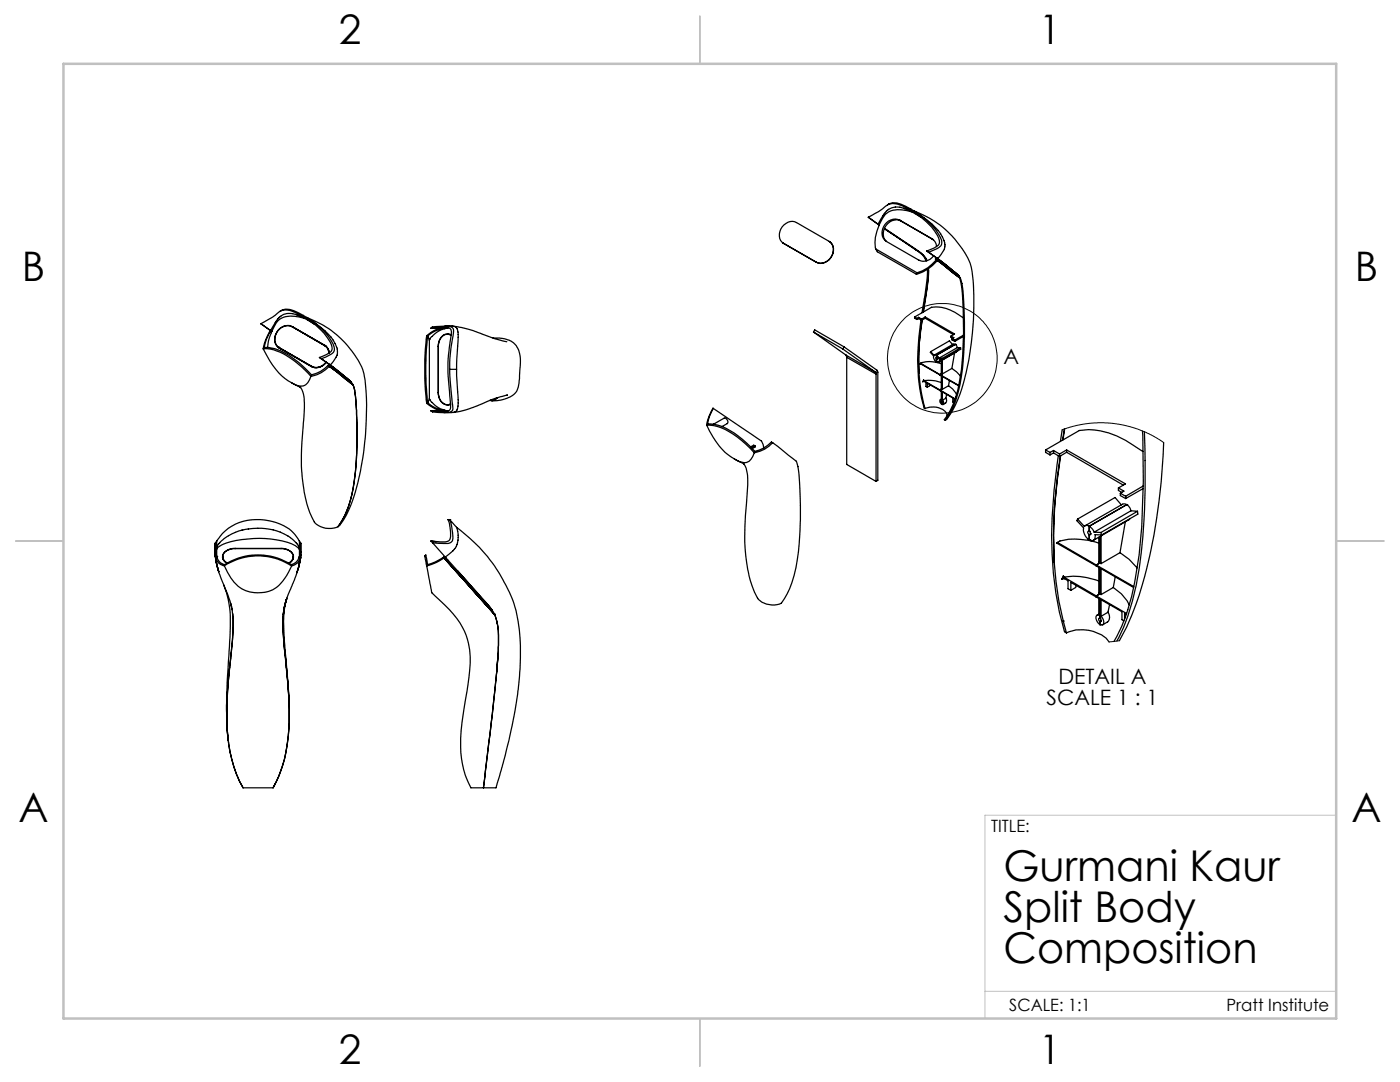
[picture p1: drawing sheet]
<svg xmlns="http://www.w3.org/2000/svg" width="279mm" height="216mm" viewBox="0 0 279 216" stroke-linecap="round" stroke-linejoin="round" font-family="sans-serif">
<defs><g id="words">
<g font-size="8.5">
<text x="200.3" y="175.9">Gurmani Kaur</text>
<text x="200.3" y="184">Split Body</text>
<text x="200.3" y="192.1">Composition</text>
</g>
<g font-size="8.1">
<text x="67.6" y="8.9">2</text>
<text x="207.3" y="8.9">1</text>
<text x="4.4" y="56.1">B</text>
<text x="270.4" y="56.1">B</text>
<text x="3.7" y="164.1">A</text>
<text x="269.7" y="164.1">A</text>
<text x="67.6" y="212.4">2</text>
<text x="207.3" y="212.4">1</text>
</g>
<g font-size="4.2">
<text x="200.3" y="72.7">A</text>
<text x="211.2" y="136.5">DETAIL A</text>
<text x="208.9" y="140.7">SCALE 1 : 1</text>
</g>
<g font-size="3.4">
<text x="197.8" y="166">TITLE:</text>
<text x="201.4" y="201.7">SCALE: 1:1</text>
<text x="244.8" y="201.7">Pratt Institute</text>
</g>
</g></defs>
<g fill="none" stroke="#000" stroke-width=".25">
<path d="M156.2 48.5h.1M156.3 48.5l.1 .1M156.4 48.6a2.48 2.48 0 0 1 .9-4.3 1.79 1.79 0 0 1 1.7 .1l6.5 3.8a2.51 2.51 0 0 1 .6 2.8 2.51 2.51 0 0 1-2.4 1.5l-.8-.2M156.4 48.6l6.5 3.7M156.4 48.6h.1M162.9 52.3h.1M165.6 48.2a2.54 2.54 0 0 1 .6 2.6 2.54 2.54 0 0 1-2 1.7l-.5 .1-.8-.3M173.3 43.4a19 19 0 0 0 4-2.7 4.7 4.7 0 0 1 3.9 1 14.1 14.1 0 0 1 6.1 5.8 1.34 1.34 0 0 1-.9 2l-1.4 .6M173.3 43.4l1.9 1.3M174.8 49.7l8.2 4.7M174.8 49.7l.3 .5 7.8 4.5M175.2 44.7h.1"/>
<path d="M175.2 44.7l.3 .2M175.3 44.7h-.1M175.3 44.7l.2 .1M175.5 44.9a7.5 7.5 0 0 0-.7 4.8M175.5 44.8v.1M176.5 45.6l6 4a4.9 4.9 0 0 1 2.5 2.4M176.5 45.6l6.2 4.2M176.5 45.6l6.1 4.1M177.1 40.9a2.33 2.33 0 0 1 2.7-.2 14.7 14.7 0 0 1 8.1 7.3 1.31 1.31 0 0 1-.9 1.6l-1.7 .7M179.6 43.9a2.61 2.61 0 0 0-3 .9 2.61 2.61 0 0 0 0 3.1l6.8 4a2.36 2.36 0 0 0 2.9-.9M179.6 43.9l6.7 3.9-.3-.1a1.87 1.87 0 0 1 .9 1.5M179.6 43.9l.2 .2a2.61 2.61 0 0 0-3.5 2.8l.2 .8 .4 .5"/>
<path d="M182.1 42.3a5.4 5.4 0 0 0-5.4 .5l-1.2 2M182.4 42.1a19.5 19.5 0 0 1 11.2 10.4l.3 .9a56.7 56.7 0 0 1-2.8 26.4 11.4 11.4 0 0 1-2.4 4.1M182.6 49.7a4.4 4.4 0 0 1 2.2 2.3M182.6 49.7l.1 .1M182.7 49.8a4.2 4.2 0 0 1 2.2 2.2M183 54.4l-.1 .3M183.6 42.9a12.4 12.4 0 0 1 4.8 5.1l.2 .9a2.77 2.77 0 0 1-.9 2l-.6 .7M183.8 43.4l-.1-.1a12.6 12.6 0 0 0-3.7-1.8 3.2 3.2 0 0 0-3.8 1.5l-.9 1.7M185 50.1l.3 .2M185 50.1l1.9 1.4M185.1 53.7a53 53 0 0 1-1.1 8.5v.2M185.3 50.3l1.8 1.3"/>
<path d="M186.7 51.7h.1M186.7 51.7l.2 .2M186.7 51.7l.2 .1M186.9 51.8a8.9 8.9 0 0 1-3.9 2.6M186.9 51.5h.1M186.9 51.5l.2 .1M186.9 51.8l.2 .2M186.9 51.9l4.8 3.6M186.9 51.9h.1M187.1 52a8.1 8.1 0 0 1-4.2 2.7M187.1 52l4.4 3.4M187.1 51.6l-.2 .2"/>
<path d="M187.1 51.6l.2 .2M187.1 51.6l4.3 3.4M187.1 51.6l3.4 2.7M187.3 51.8l3.1 2.4M187.3 51.8l-.2 .2M190.4 54.2l1.1 1.2M190.4 54.2l.1 .1M190.5 54.3l.9 .7M191.4 55l.3 .5M191.5 55.4l.3 1a72.1 72.1 0 0 1-.4 20.1l-.8 3.3a14 14 0 0 1-2.1 3.9l.2 .2M191.5 55.4l.2 .1M191.7 55.5a25.3 25.3 0 0 1 .7 7.5l.1 3.8a47.7 47.7 0 0 1-1.8 13.1 15.2 15.2 0 0 1-2 4"/>
<path d="M52.1 64.6a14.4 14.4 0 0 0 3.7-2.4 3.7 3.7 0 0 1 3.6 .4 14.2 14.2 0 0 1 6.7 6.1 1.34 1.34 0 0 1-.9 2l-1.5 .6M52.1 64.6h.1M52.1 64.6l1.9 1.4M52.1 64.6l1.8 1.3M52.5 69.6a14 14 0 0 0 6 7 1.98 1.98 0 0 0 3.3-.8l.3-.7M52.5 69.6a9.7 9.7 0 0 1 6.4 2.5l1.3 1.1 1.9 1.9M53.9 66.2a8.8 8.8 0 0 0-1.2 3.2 9.5 9.5 0 0 1 6.4 2.5l3.1 2.9a6.4 6.4 0 0 0 3.3-1.9M53.9 66.2l-.9 1.6-.5 1.8M53.9 66.2l.3 .2M53.9 65.9l.1 .1M53.9 65.9l.4 .2M54 65.9l.3 .2"/>
<path d="M54 66h.1M54 66l.3 .1M54.3 66.1a7.8 7.8 0 0 0-.9 3.3M54.3 66.1h.1M55.5 69.2l.2 .2M55.6 69.3h.1M55.6 69.3l.1 .1M55.7 69.4l6.5 3.7M55.9 62.1a2.65 2.65 0 0 1 2.7-.1 16 16 0 0 1 7.9 6.6 1.39 1.39 0 0 1-.7 2.2l-1.7 .8M56.1 69.6h-.1M58.2 76.4l1.8 .9M58.3 65.2a2.59 2.59 0 0 0-3 .9 2.59 2.59 0 0 0 .1 3.1l6.8 4a2.31 2.31 0 0 0 2.9-.9 2.29 2.29 0 0 1-2.9 .8"/>
<path d="M58.3 65.2l6.8 3.9-.3-.2 .7 .7 .2 .8M58.3 65.2a2.55 2.55 0 0 0-2.9 .9 2.55 2.55 0 0 0 .1 3.1l.2 .2M58.3 65.2l6.8 3.9 .3 .5 .3 .8M58.3 65.2l.3 .1-.3-.1M59.9 77.2a4.3 4.3 0 0 1 .8 3.2v1a113.6 113.6 0 0 0-.4 13l.2 2.5a20.2 20.2 0 0 0 2.4 7.5 4.2 4.2 0 0 0 4.6 .7M60.9 63.6a5.3 5.3 0 0 0-5.4 .4l-1.2 2.1M61.2 63.3a19.4 19.4 0 0 1 11.3 10.9 50.9 50.9 0 0 1 0 16.4 42.2 42.2 0 0 1-3.4 12.3 5.6 5.6 0 0 1-1.6 2.2M62.4 64.1l.9 .7M62.7 64.7l-.2-.2a12.6 12.6 0 0 0-3.7-1.8 3.2 3.2 0 0 0-3.9 1.7l-.9 1.5M63.3 64.8a8.3 8.3 0 0 1 4 5.3 2.49 2.49 0 0 1-.8 2l-.6 .7M63.7 71.3l.4 .3M63.7 71.3l2 1.4"/>
<path d="M64.1 71.6l1.8 1.2M64.9 69l.5 .6 .3 .8M65.1 72.2a2.32 2.32 0 0 1-2.9 .9M65.5 72.9h.1M65.5 72.9l.2 .2M65.7 72.7h.1M65.7 72.7l.2 .1M65.7 73.1a6.7 6.7 0 0 1-3.6 2M65.7 73.1l4.7 3.7M65.7 73.1l1 .7M65.7 73.1h.1M65.9 72.8l-.2 .2"/>
<path d="M65.9 72.8l.2 .2M65.9 72.8l4.2 3.5M65.9 72.8l3.4 2.8M66.1 73l3 2.4M66.1 73l-.2 .2-.2-.1M69.1 75.4l1.3 1.4M69.1 75.4l.2 .2M69.3 75.6l.8 .7M69.8 76.3l.6 .5M70.1 76.3l.3 .5M70.4 76.8l.1 .1a49.9 49.9 0 0 1 .8 11l-.1 .8a40.1 40.1 0 0 1-2 13.3l-.8 1.6-.9 1.5M85.4 67l.3 .9"/>
<path d="M85.4 67a57.6 57.6 0 0 0 0 13.4M85.7 79.6l-.3 .8M85.7 67.9v11.7l.3 .4a5.7 5.7 0 0 0 2.8 1.9M86 65.5l3-.2a.96 .96 0 0 1 1.1 1.4 36.9 36.9 0 0 0-.3 12.8l.1 1.2a1.04 1.04 0 0 1-.2 1.1 1.04 1.04 0 0 1-1.1 .3l-2.6-.1M86 65.5l.3-.3 2.5-.1a2.29 2.29 0 0 1 1.6 .4 11.5 11.5 0 0 1-.4 4l-.3 4.2M86 65.5h2.8M87.5 78.3a2.14 2.14 0 0 0 2.1 2.5l.3-.1M87.5 69.1v9.2M87.5 69.1h.1M87.5 78.3h.1M87.5 78.3a2.02 2.02 0 0 0 2.4 2.3l-.6 .2h.2M87.9 65.5l-1.7 .7-1 .8a58.2 58.2 0 0 0 0 13.4l1.7 1.2 1 .4"/>
<path d="M88.5 65.5l-1.5 .5-1.6 1M88.5 65.5l.3 .1M88.5 65.5h.1M88.7 65.5h.3M88.8 65.5h.3M88.8 65.1h1.8M89 65.5a5.4 5.4 0 0 0-3.3 2.4M89 65.5h.1M89.4 65.4l-.6 .1M89.5 66.6l-.2 .1 .8 .2M89.5 65.4l-.4 .1M89.7 73.7l.5 6.2a2.95 2.95 0 0 1 0 2.1l-.5 .3h-1.1l-2.3-.1-.3-.2"/>
<path d="M90 66.9a1.72 1.72 0 0 0-2.4 1.6l-.1 .6M90.1 66.9a1.68 1.68 0 0 0-2.5 1.3l-.1 .9M90.6 65.1a26.3 26.3 0 0 1 7.2 2.1l3.3 1M90.6 65.1l.4 .2 .2 .3a14 14 0 0 1 0 5.1l-.1 3h-1.4M91.1 73.7v1.2a30.7 30.7 0 0 1 .2 6.7l-.2 .4-.4 .3h-2.1M97.7 79.9h.5M97.9 79.9a1.22 1.22 0 0 0 1.3-.5l-.6 .5h-.4M98.4 67.5a5.4 5.4 0 0 1 4.6 1.5 6.3 6.3 0 0 1 .8 4.7l-.1 .6a7.7 7.7 0 0 1-.7 3.9 6 6 0 0 1-4.8 1.7M101.2 78.8a28.6 28.6 0 0 0-6.2 2.3 17.3 17.3 0 0 1-4.5 1.2M162.3 66.3l.3-.5 5.9 3.4M162.3 66.3l5.9 3.3M162.3 66.3l6.5 4.5"/>
<path d="M168.2 69.6l6.5 4.6M168.5 69.2l6.6 4.8M168.5 69.2l-.3 .4M168.8 70.8l.2 .5 5.8 3.3-.1-.4M168.8 70.8l5.9 3.4M169 71.2v21.5l5.8 3.4M175.1 74l.1 21.8-.4 .3M175.1 74l-.3 .4v21.7M182.5 63.3l3.4-2a8.3 8.3 0 0 1 6.4 2.1M182.5 63.3l.5 .2M182.5 63.3v.2l.5 .2M183 63.5v.2"/>
<path d="M183.3 63.3l.6 .4M183.3 63.3l-.3 .2M183.3 63.3v.3M183.3 63.6l.6 .3M183.3 63.6l-.3 .1M183.4 74.5l.5 3.8 .7 3.2M183.7 72.5h.1M183.7 72.5a5.6 5.6 0 0 1 4.2 .1M183.7 72.5l3.9 2.3M183.8 63.9a40.4 40.4 0 0 0 .6 17.5l.2 .1M183.9 63.7v.2M184 63.9a46.3 46.3 0 0 0-.6 10.6"/>
<path d="M184 63.9l-.7 6.7 .1 3.9M184.3 62.3l.4-3a21.8 21.8 0 0 0 .6-5.7 40.6 40.6 0 0 1-1.1 8.7M184.3 75.8v.3M184.3 75.8l.1 .2M184.3 75.8l-.2 .4M184.3 76.1h.1M184.3 76.1l-.2 .1M184.4 76a7.3 7.3 0 0 1 3.5 .3M184.4 76l3.2 1.8M184.4 76.1h.1M184.4 76.1l-.3 .1M184.4 76.1l.4 .2v.8l.3 .2"/>
<path d="M184.6 63.3l5.9 3.3-.7 .5M184.6 63.3l-.7 .4M184.6 63.3v.2M184.6 63.5l5.7 3.3M184.6 63.5l-.7 .4M185.1 77.3v-.8l2.5 1.4M185.6 76.8l-.5 .5M185.7 70.2v.1l.6 .7a1.19 1.19 0 0 0 .7 1.3M185.7 70.2l.7 .7h.5M186.9 70.9v.5l.1 .2-.1 .1M186.9 70.9l.5 .6M186.9 71.4l-.2 .1 .2 .2"/>
<path d="M186.9 71.4h.1M186.9 72.2h.1M186.9 71.7v.5M187 72.3h.1M187 71.6l-.1 .1M187.4 71.5h.7M187.6 77.9h.1M187.6 74.8h.1M187.6 74.8v.1M187.6 77.8v.1M187.6 74.8l3.7 2.1M187.6 74.9l3.7 2.1"/>
<path d="M187.6 77.8l3 1.8M187.6 77.9l2.5 1.5v.8l.3 .1M187.9 78.1v1.6a.51 .51 0 0 0-.3 .5 .51 .51 0 0 0 .4 .5M187.9 79.7l-.2 .1M187.9 72v2.5l.2 .1M187.9 75v2.6h.1M188 71.9v2.6l-.4 .3M188 75v2.6M188 78.1v2M188 77.6l-.4 .2M188 77.6l.1 .1M188.1 79.9l.2 .6-.1 .2h-.2"/>
<path d="M188.1 71.5v.3M188.1 71.8v2.8M188.1 75.1v2.6M188.1 78.2v1.7M188.1 71.8l-.6-.1a.38 .38 0 0 1-.1 .5 .38 .38 0 0 1-.4 .1M188.8 79.4l.1 .8-.7 .5M188.8 79.4l-.7 .5M188.9 78.7l-.1 .7M189.3 77l.8 .6 .8 1.1M189.3 77l-1.2 .7M189.5 75.9l-.2 1.1M189.8 67.1l.6 .3-.4 .2"/>
<path d="M189.8 67.1v.2l.3 .2M190 73.5l.9 .7 .8 .9M190 73.5l-1.9 1.1M190 67.6l.5 .3M190 67.6v.2l.5 .3M190.1 68.8l-.6-.8-3.8 2.2M190.5 70.4l-.5 3.1M190.5 67.9v.2M190.6 79.7l-.2-.1v.5M190.6 68.7h.1M190.6 68.7h-.4l-3.7 2.1M190.6 68.7l.5 .7"/>
<path d="M190.6 68.7l-3.7 2.2M191 70.1l-3.7 2.2M191.1 69.4h.6M191.1 69.4l-3.7 2.1M191.7 69.4v.3l-3.6 2.1M191.7 69.4l-3.6 2.1M192.3 66.9l-1.8 1M192.3 67.1l-1.8 1M85.4 80.4a6.7 6.7 0 0 0 3.1 1.5M86 82l3.3 .1M88.5 81.9h.1M88.8 81.9h-.3"/>
<path d="M88.8 81.9l.2 .1M89 82h.1M89.1 82h-.3M89.1 82h.3M141 84.8a13.1 13.1 0 0 0 6.5 7.3 1.85 1.85 0 0 0 2.7-1l.3-.8M141 84.8a9.5 9.5 0 0 1 6.2 2.4l1.7 1.5 1.6 1.6M142.3 81.5a8.3 8.3 0 0 0-1.1 3.1 9.3 9.3 0 0 1 6.1 2.4l1.7 1.4 1.6 1.7a6.4 6.4 0 0 0 3.4-1.9l.2 .1M142.3 81.5l8.7 5.8a2.18 2.18 0 0 1 1.4 2.1M142.3 81.5l-.8 1.6-.5 1.7M142.4 84.7l2.1-1.3a.72 .72 0 0 1 .6 1.1l-1 .6M146.5 91.6l2 1M150.7 89l-.3-.2-.6 .4"/>
<path d="M150.7 89l-.7 .4M150.7 89v.2l-.6 .3M154.2 88.3l3.8 3a2.41 2.41 0 0 1 1.3 2.5 77.3 77.3 0 0 1-.4 19.4 17 17 0 0 1-3 7.2 4.1 4.1 0 0 1-4.7-1 26.4 26.4 0 0 1-2.6-12.2l.2-4.3 .3-4.5a9.8 9.8 0 0 0-.4-5.4l-.3-.5M154.2 88.3a6.2 6.2 0 0 1-3.7 2M184.6 81.5a3.6 3.6 0 0 1 4.3 1l.1 .4M188 80.1h.1M188 80.1l.1 .2-.1 .1M188 80.1h-.2l.2 .3M188 80.7h.1M188 80.4v.3M188.1 80.3l-.1 .1M208.7 89.8l6.7-3.9a14.5 14.5 0 0 1 10.8 3l1.9 1.2"/>
<path d="M208.7 89.8l.8 .5M208.7 89.8v.5l.8 .5M209.5 90.3v.5M210.3 89.9l1.2 .7M210.3 89.9l-.8 .4M210.3 89.9v.5M210.3 90.4l1.2 .7M210.3 90.4l-.8 .4M211.2 90.9a91.9 91.9 0 0 0-.5 27.4l.7 3.8 1 3.9 .4 .3M211.5 90.6v.5M211.6 91a98.7 98.7 0 0 0-1.2 21.3M211.7 90.9a92.8 92.8 0 0 0-1.3 21.4"/>
<path d="M212 85.8l-.4 2.3M212.4 85.6l-.3 2.2M212.5 85.6l-.4 2.2M212.9 89.8l11.7 6.8-1.4 .8M212.9 89.8l-1.4 .8M212.9 89.8v.4M212.9 90.2l11.3 6.6M212.9 90.2l-1.4 .9M223.2 97.4l1.1 .6-.7 .4M223.2 97.4v.5l.7 .3M223.6 98.4l1 .6M223.6 98.4v.5l1 .6"/>
<path d="M224.6 99v.5M228 86a165.2 165.2 0 0 1-.7 24.8 51.7 51.7 0 0 1-3.4 14.2l-1.6 3M228.1 97.5l-3.5 2M228.1 97l-3.5 2M228.4 86.1l.1 7.4a130 130 0 0 1-1.7 23.2 39.1 39.1 0 0 1-3.9 11.2M232.2 88.3a105 105 0 0 1-6.3 34.4l-1.1 2.5-1.4 2.6M42.9 108.5l.1 2.6M42.9 108.5h.1M42.9 110.6l.2 1.4 .5 2.1M43 111.1h.1M43 108.3l-.1 .2M43 111.1l.3 1.6"/>
<path d="M43 111.1l.7 3M43 108.3v2.8M43 111.3l.7 3 1.7 4.3 .8 2.4M43 111.3a2.11 2.11 0 0 0 1.8 1.6M43.3 109.2a7.9 7.9 0 0 1 5.7-3.6 11 11 0 0 1 10.1 2.7l.7 1M43.3 107.9a9.4 9.4 0 0 1 10.3-4 7.9 7.9 0 0 1 6.2 4M43.3 109.6a3.8 3.8 0 0 1 2.7-1.5 20.3 20.3 0 0 1 12.9 .8l.9 .8M43.3 111h.1M43.3 111l-.3 .1M43.3 107.9v3.3M43.3 107.9l-.3 .4M43.3 112.9l.3 1.1"/>
<path d="M44.4 111.1v.2M44.4 111.1h.1M44.6 116.7a19.8 19.8 0 0 1 1.3 9.3 203.9 203.9 0 0 0-.6 18.1l.1 2.7M44.8 112.9a8.3 8.3 0 0 0 4.2 5 6.2 6.2 0 0 0 7.8-2.5l1.4-2.5M44.8 112.9a12.3 12.3 0 0 1 13.4 0M46.9 109.4a2.25 2.25 0 0 0-2.5 1.7l.3 .8 .6 .5M46.9 109.5a2.09 2.09 0 0 0-2.5 1.7l.2 .5 .8 .7-.8-.7-.2-.6M46.9 109.4h9.2M46.9 109.5h9.2M46.9 109.4v.1M56.1 109.4a2.11 2.11 0 0 1 2.5 1.9l-.4 .6-.6 .5 .8-.7 .1-.6M56.1 109.5a2.08 2.08 0 0 1 2.4 1.7l-.1 .5-.8 .7"/>
<path d="M56.1 109.4v.1M57.1 119.8l-.3 .8-.2 2M57.2 119.6l-.6 3M57.2 119.5a20.7 20.7 0 0 0-.5 8.1l1 12.5M57.3 119.3l-.7 3.3M58.5 111.1l.1 .2M58.5 111.1h.1M59.2 114.4l-2.1 5.5M59.3 114.2v.1M59.7 111.2a2.1 2.1 0 0 1-1.5 1.5 12.5 12.5 0 0 0-13.4 0l-.6-.3a1.98 1.98 0 0 1-.9-1.2l-.3 .1M59.7 111.2l.2 .1M59.7 111.2h.1"/>
<path d="M59.8 111h.1M59.8 107.9v3.1M59.8 111l-.1 .2M59.8 107.9l.2 .4M59.9 111.3a2.15 2.15 0 0 1-1.7 1.6M59.9 111.3l-.6 2.9M59.9 111.3l-.6 2.8zM59.9 111.3h.1M60 108.3l.1 .1-.1 2.8M60 111.2l-.4 1.8M60 108.3v2.9M60 111.2l-.2 1.1"/>
<path d="M60.1 110.7l-.6 2.8M85.2 112.9l1 5.4a25.7 25.7 0 0 1 6.5 7.7 15.8 15.8 0 0 1 .9 9.1l-.2 1.4a59.8 59.8 0 0 0-1.4 13.7l.1 1.2a14.8 14.8 0 0 0 1.9 5.8h2.5M86 107.9l.3 .4M86 107.9l1.1 .2M86.3 108.3l2.6 2.9M88.5 111.2h.1M88.5 111.2l7 7.8M88.5 111.2l-1.6 .9-1.5 .6-.4-2-.2 .4 .4 1.8M88.5 111.2l.1 .1M88.5 111.3l.3 .2M88.6 111.3l10.1 11.3M88.6 111.3l-1.7 1-1.7 .6"/>
<path d="M88.6 111.3h.1M88.6 111.3l.2 .2M88.9 111.2l9.2 10.4M89 111.3l-.2 .2M89.4 111.7l-.3 .2 9.6 10.7M89.7 103.7a9.5 9.5 0 0 1 .5 4.3l-.8 .4-3.1-.1M89.7 103.7h.1M89.7 103.7h-.3l.3 1.2a5.5 5.5 0 0 1 0 2.9l-.8 .3-2.9-.2M89.7 103.7l1.4 1.5M91.1 105.2a31.8 31.8 0 0 1 11.9 16.6 50.4 50.4 0 0 1 .2 17.4 114.8 114.8 0 0 1-4.3 18h-2.4M91.1 105.2v.1a4.6 4.6 0 0 1-.7 4.6l-1.5 1.3M91.3 113.9l6.8 7.7"/>
<path d="M96.3 119.9l2.4 2.7M210.4 112.3l.9 7.6 .9 4M210.9 108.3v.1zM211 108.2a9.5 9.5 0 0 1 6.1-.4l2.2 .6M211 108.2v.2l15.2 8.8M211 108.2l7.8 4.5M212.2 114.9l.1 .2M212.2 114.9l-.3 .6M212.2 115.4l.2 .1M212.2 114.9v.5M212.2 115.4l-.3 .1M212.3 115.1a13.5 13.5 0 0 1 7 .8"/>
<path d="M212.3 115.1l6.5 3.8M212.4 115.5h-.5M212.4 115.4v.1M212.4 115.4l.7 .5v1.6l.6 .3M213.7 117.8v-1.6l5.1 2.9M214.8 116.8l-.1 .4-1 .6M215.1 103.6l-.2 .3 1.4 1.4a2.45 2.45 0 0 0 .9 2.3M215.1 103.6l1.3 1.4a.83 .83 0 0 1 1 0M217.2 107.6h.1M217.2 107.6l.2 .1M217.4 106l.3 .5-.1 .2h-.2l.3-.2M217.4 106h-.2l-.1 .2 .3 .5v1"/>
<path d="M217.4 106h.1M217.4 107.7h.1M217.4 105v1M217.4 107.7l.2 .1M217.6 107.8h.1M218.4 106.2l1.3 .1M218.8 119.1h.1M218.8 112.9h.1M218.8 112.7v.2M218.8 118.9v.2M218.8 112.7l7.5 4.4M218.8 118.9l6 3.5"/>
<path d="M218.8 119.1l5.1 3v1.5l.4 .3M219.3 119.4v3.3h-.3a1.1 1.1 0 0 0 .2 1.7l.3 .2M219.3 107.2v5l.2 .1M219.3 113.2v5.2l.2 .1M219.5 107.1v5.2M219.5 113.3v5.2M219.5 119.6v3.8M219.5 118.5l-.7 .4M219.5 112.3l-.7 .4M219.5 112.3l.2 .2M219.5 118.5l.2 .1M219.7 106.3l.2 .5"/>
<path d="M219.7 106.9v5.6M219.7 113.5v5.1M219.7 119.7v3.3M219.9 106.8l-1.4-.1a.79 .79 0 0 1 0 .9 .79 .79 0 0 1-.9 .2M222.2 117.2l1.6 1.3 1.1 1.4 .5 .8M222.2 117.2l-2.5 1.4M222.6 115.1l-.4 2.1M223.5 110.3l1.9 1.3 1.5 1.7M223.5 110.3l-3.8 2.2M223.8 100.8l-1.3-1.5-7.4 4.3M224.6 104.1l-1.1 6.2M224.9 100.7h.1"/>
<path d="M224.9 100.7l-.7-.2-7.7 4.4M224.9 100.7l-7.5 4.3M225.5 103.5l-7.3 4.3M225.7 101.9l-.2-.5-.6-.7-7.5 4.3 .5 .5 .5 .7M225.7 101.9l1.3 .1M225.7 101.9l-7.3 4.3M227 102l.1 .6-7.2 4.2M227 102l-7.3 4.3M46 120.4l.3 1.3M46.1 120.8a15.8 15.8 0 0 1 .4 4.9M46.4 122.4l.1 3.3M56.6 122.6a69.5 69.5 0 0 0 .7 11.6 81.3 81.3 0 0 1 .2 12.6 24.1 24.1 0 0 1-3.1 10.4h-5.9a27.7 27.7 0 0 1-3.2-14.1l.1-5 1.1-12.4"/>
<path d="M98.1 121.6h.1M98.1 121.6l.6 1M98.6 122.3l.1 .3M98.7 122.6h.1M98.7 122.6a17.9 17.9 0 0 1 .7 7.2l-1.2 13-1.7 14.4M98.7 122.6l.1 .2M99.2 124.1v.3M99.4 130.5l-.3 3.4M212.2 123.9h.1M212.2 123.9l.6 2.4M212.8 126.3a7.8 7.8 0 0 1 8 1.1l.5 .7M219.3 122.6l-.4 .1"/>
<path d="M219.5 123.4h.1M219.5 123.4l.3 .5-.1 .1h-.2M219.5 123.4h-.2l.2 .6M219.5 124.6h.1M219.5 124v.6M219.7 123a1.21 1.21 0 0 1 .3 1.7l-.5-.1M219.8 123.9l-.3 .1M221.1 122.2a1.44 1.44 0 0 1-.1 1.9l-.9 .6M221.1 122.2l-1.4 .8M221.4 120.6l-.3 1.6M224.8 122.6l-.4-.2v1.1M45.5 147.2v.6"/>
<path d="M54.9 156.5l-.3 .5"/>
</g>
<g fill="none" stroke="#000" stroke-width=".2">
<path d="M212 85.8l2.2-.7 2.4-.5 2.4-.3 3 .2 2.4 .3 2.6 .8 2.8 1.2 2.4 1.5M223.4 127.8l-2.1 .3"/>
<circle cx="188.1" cy="71.5" r="10.9"/>
</g>
<path d="M266.7 162.7h-70.1v40.5M196.6 197.8h70.1" fill="none" stroke="#c0c0c0" stroke-width=".2"/>
<path d="M139.7 3.2v9.5M3.1 107.9h9.6M266.7 107.9h9.5M139.7 203.2v9.6" fill="none" stroke="#c0c0c0" stroke-width=".25"/>
<path d="M12.7 12.7h254v190.5h-254z" fill="none" stroke="#c0c0c0" stroke-width=".5"/>
<use href="#words"/>
</svg>
